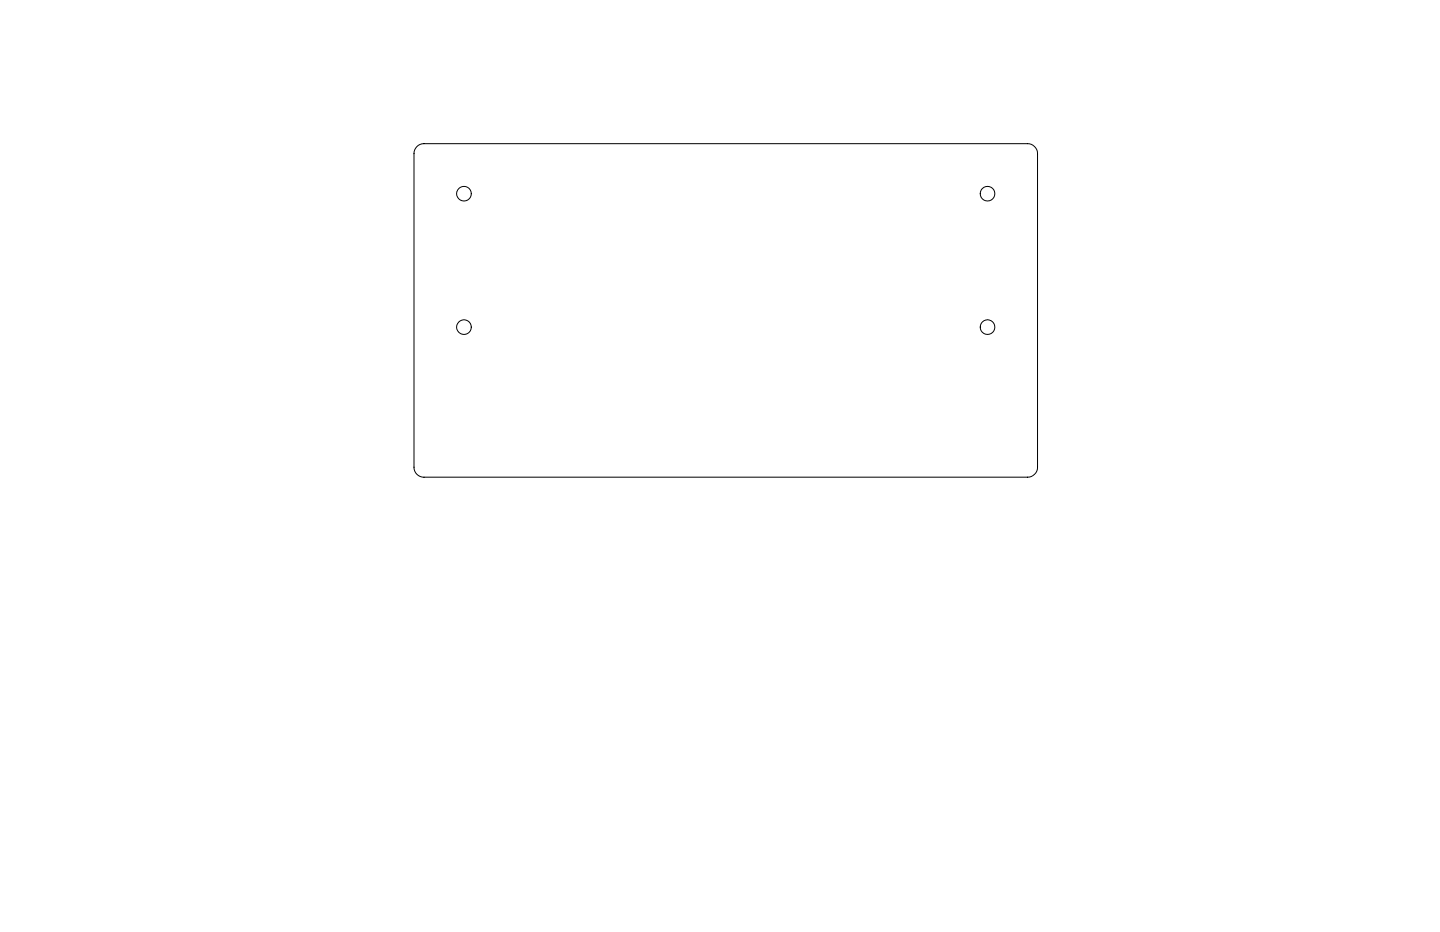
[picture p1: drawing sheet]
<svg xmlns="http://www.w3.org/2000/svg" width="432mm" height="279mm" viewBox="0 0 432 279" stroke-linecap="round" stroke-linejoin="round" font-family="sans-serif">
<g fill="none" stroke="#000" stroke-width=".3">
<path d="M125 44a2.88 2.88 0 0 1 2.1-.9h181a3 3 0 0 1 3 3v94a3 3 0 0 1-3 3h-181a2.95 2.95 0 0 1-3-3v-94a2.87 2.87 0 0 1 .9-2.1z"/>
<circle cx="139.1" cy="58.1" r="2.19"/>
<circle cx="296.1" cy="58.1" r="2.19"/>
<circle cx="139.1" cy="98.1" r="2.19"/>
<circle cx="296.1" cy="98.1" r="2.19"/>
</g>
</svg>
